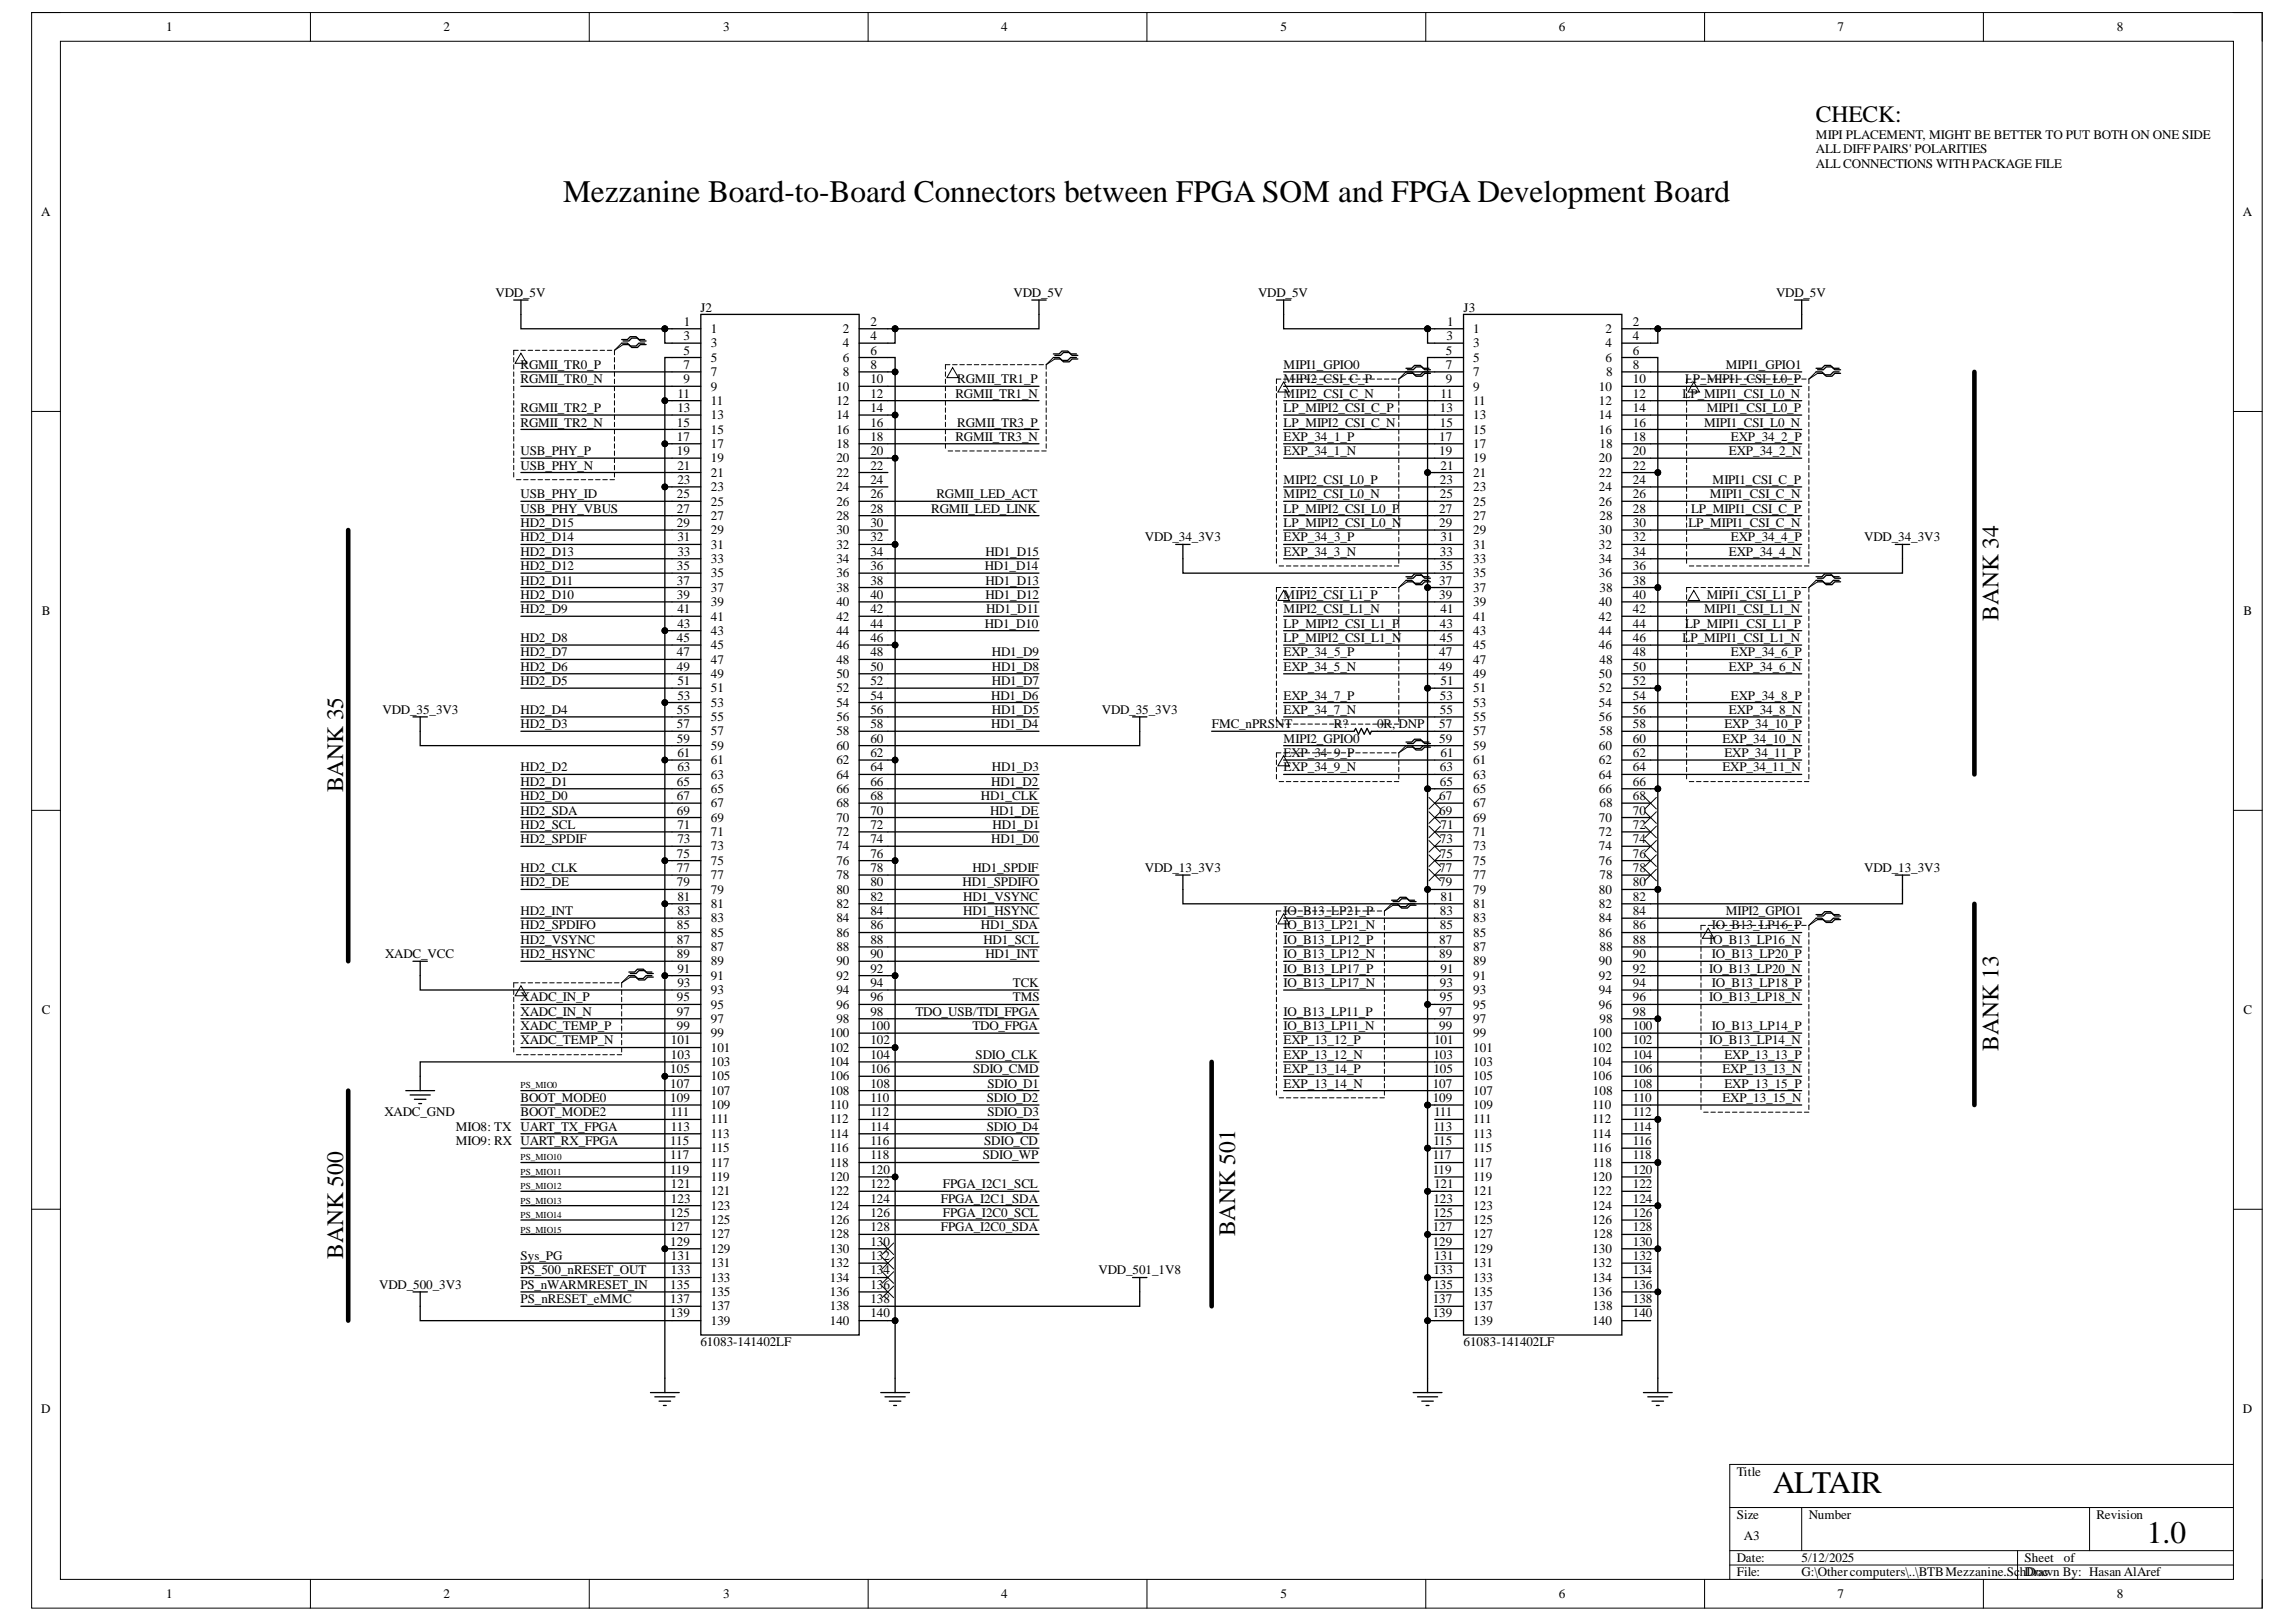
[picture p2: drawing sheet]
<svg xmlns="http://www.w3.org/2000/svg" width="297mm" height="210mm" viewBox="0 0 297 210" stroke-linecap="round" stroke-linejoin="round" font-family="sans-serif">
<defs><g id="words">
<g font-size="4.1">
<text x="72.8" y="26.2">Mezzanine Board-to-Board Connectors between FPGA SOM and FPGA Development Board</text>
<text x="229.3" y="193.2">ALTAIR</text>
<text x="277.7" y="199.7">1.0</text>
</g>
<g font-size="3">
<text x="234.9" y="15.8">CHECK:</text>
<text x="258.5" y="80.3" transform="rotate(-90 258.5 80.3)">BANK 34</text>
<text x="44.4" y="102.5" transform="rotate(-90 44.4 102.5)">BANK 35</text>
<text x="258.5" y="136" transform="rotate(-90 258.5 136)">BANK 13</text>
<text x="159.8" y="160" transform="rotate(-90 159.8 160)">BANK 501</text>
<text x="44.4" y="162.9" transform="rotate(-90 44.4 162.9)">BANK 500</text>
</g>
<g font-size="1.7">
<text x="21.5" y="4.1">1</text>
<text x="57.4" y="4.1">2</text>
<text x="93.6" y="4.1">3</text>
<text x="129.5" y="4.1">4</text>
<text x="165.6" y="4.1">5</text>
<text x="201.7" y="4.1">6</text>
<text x="237.7" y="4.1">7</text>
<text x="273.8" y="4.1">8</text>
<text x="234.9" y="18">MIPI PLACEMENT, MIGHT BE BETTER TO PUT BOTH ON ONE SIDE</text>
<text x="234.9" y="19.9">ALL DIFF PAIRS' POLARITIES</text>
<text x="234.9" y="21.7">ALL CONNECTIONS WITH PACKAGE FILE</text>
<text x="5.3" y="28">A</text>
<text x="290.2" y="28">A</text>
<text x="64.1" y="38.5">VDD_5V</text>
<text x="90.6" y="40.3">J2</text>
<text x="131.1" y="38.5">VDD_5V</text>
<text x="162.8" y="38.5">VDD_5V</text>
<text x="189.3" y="40.3">J3</text>
<text x="229.8" y="38.5">VDD_5V</text>
<text x="67.3" y="47.8">RGMII_TR0_P</text>
<text x="88.4" y="44">3</text>
<text x="88.4" y="45.9">5</text>
<text x="88.4" y="47.8">7</text>
<text x="88.5" y="42.2">1</text>
<text x="92" y="43.1">1</text>
<text x="92" y="45">3</text>
<text x="92" y="46.8">5</text>
<text x="109" y="43.1">2</text>
<text x="109" y="45">4</text>
<text x="109" y="46.8">6</text>
<text x="112.6" y="42.2">2</text>
<text x="112.6" y="44">4</text>
<text x="112.6" y="45.9">6</text>
<text x="112.6" y="47.8">8</text>
<text x="166.1" y="47.8">MIPI1_GPIO0</text>
<text x="187" y="45.9">5</text>
<text x="187" y="47.8">7</text>
<text x="187.1" y="44">3</text>
<text x="187.2" y="42.2">1</text>
<text x="190.6" y="43.1">1</text>
<text x="190.6" y="45">3</text>
<text x="190.6" y="46.8">5</text>
<text x="207.7" y="43.1">2</text>
<text x="207.7" y="45">4</text>
<text x="207.7" y="46.8">6</text>
<text x="211.2" y="42.2">2</text>
<text x="211.2" y="44">4</text>
<text x="211.2" y="45.9">6</text>
<text x="211.2" y="47.8">8</text>
<text x="223.3" y="47.8">MIPI1_GPIO1</text>
<text x="67.3" y="49.6">RGMII_TR0_N</text>
<text x="67.3" y="53.3">RGMII_TR2_P</text>
<text x="87.6" y="51.5">11</text>
<text x="87.6" y="53.3">13</text>
<text x="88.4" y="49.6">9</text>
<text x="92" y="48.7">7</text>
<text x="92" y="50.5">9</text>
<text x="92" y="52.4">11</text>
<text x="108.2" y="50.5">10</text>
<text x="108.2" y="52.4">12</text>
<text x="109" y="48.7">8</text>
<text x="112.6" y="49.6">10</text>
<text x="112.6" y="51.5">12</text>
<text x="112.6" y="53.3">14</text>
<text x="123.6" y="51.5">RGMII_TR1_N</text>
<text x="123.9" y="49.6">RGMII_TR1_P</text>
<text x="166.1" y="51.5">MIPI2_CSI_C_N</text>
<text x="166.1" y="49.6">MIPI2_CSI_C_P</text>
<text x="166.1" y="53.3">LP_MIPI2_CSI_C_P</text>
<text x="186.3" y="53.3">13</text>
<text x="186.4" y="51.5">11</text>
<text x="187" y="49.6">9</text>
<text x="190.6" y="48.7">7</text>
<text x="190.6" y="50.5">9</text>
<text x="190.6" y="52.4">11</text>
<text x="206.8" y="50.5">10</text>
<text x="206.8" y="52.4">12</text>
<text x="207.8" y="48.7">8</text>
<text x="211.2" y="49.6">10</text>
<text x="211.2" y="51.5">12</text>
<text x="211.2" y="53.3">14</text>
<text x="217.7" y="51.5">L</text>
<text x="218" y="49.6">LP_MIPI1_CSI_L0_P</text>
<text x="218.7" y="51.5">P_MIPI1_CSI_L0_N</text>
<text x="220.8" y="53.3">MIPI1_CSI_L0_P</text>
<text x="67.3" y="58.9">USB_PHY_P</text>
<text x="67.3" y="55.2">RGMII_TR2_N</text>
<text x="87.6" y="55.2">15</text>
<text x="87.6" y="57.1">17</text>
<text x="87.6" y="58.9">19</text>
<text x="92" y="54.3">13</text>
<text x="92" y="56.1">15</text>
<text x="92" y="58">17</text>
<text x="92" y="59.8">19</text>
<text x="108.2" y="54.3">14</text>
<text x="108.2" y="56.1">16</text>
<text x="108.2" y="58">18</text>
<text x="108.2" y="59.8">20</text>
<text x="112.6" y="55.2">16</text>
<text x="112.6" y="57.1">18</text>
<text x="112.6" y="58.9">20</text>
<text x="123.6" y="57.1">RGMII_TR3_N</text>
<text x="123.9" y="55.2">RGMII_TR3_P</text>
<text x="166.1" y="55.2">LP_MIPI2_CSI_C_N</text>
<text x="166.1" y="57.1">EXP_34_1_P</text>
<text x="166.1" y="58.9">EXP_34_1_N</text>
<text x="186.2" y="57.1">17</text>
<text x="186.2" y="58.9">19</text>
<text x="186.3" y="55.2">15</text>
<text x="190.6" y="54.3">13</text>
<text x="190.6" y="56.1">15</text>
<text x="190.6" y="58">17</text>
<text x="190.6" y="59.8">19</text>
<text x="206.8" y="54.3">14</text>
<text x="206.8" y="56.1">16</text>
<text x="206.8" y="59.8">20</text>
<text x="206.9" y="58">18</text>
<text x="211.2" y="55.2">16</text>
<text x="211.2" y="57.1">18</text>
<text x="211.2" y="58.9">20</text>
<text x="220.5" y="55.2">MIPI1_CSI_L0_N</text>
<text x="223.7" y="58.9">EXP_34_2_N</text>
<text x="223.9" y="57.1">EXP_34_2_P</text>
<text x="67.3" y="60.8">USB_PHY_N</text>
<text x="67.3" y="64.5">USB_PHY_ID</text>
<text x="87.6" y="64.5">25</text>
<text x="87.6" y="60.8">21</text>
<text x="87.6" y="62.6">23</text>
<text x="92" y="61.7">21</text>
<text x="92" y="63.6">23</text>
<text x="92" y="65.4">25</text>
<text x="108.2" y="61.7">22</text>
<text x="108.2" y="63.6">24</text>
<text x="108.2" y="65.4">26</text>
<text x="112.6" y="60.8">22</text>
<text x="112.6" y="62.6">24</text>
<text x="112.6" y="64.5">26</text>
<text x="121.1" y="64.5">RGMII_LED_ACT</text>
<text x="166.1" y="64.5">MIPI2_CSI_L0_N</text>
<text x="166.1" y="62.6">MIPI2_CSI_L0_P</text>
<text x="186.3" y="62.6">23</text>
<text x="186.3" y="64.5">25</text>
<text x="186.4" y="60.8">21</text>
<text x="190.6" y="61.7">21</text>
<text x="190.6" y="63.6">23</text>
<text x="190.6" y="65.4">25</text>
<text x="206.8" y="61.7">22</text>
<text x="206.8" y="63.6">24</text>
<text x="206.8" y="65.4">26</text>
<text x="211.2" y="60.8">22</text>
<text x="211.2" y="62.6">24</text>
<text x="211.2" y="64.5">26</text>
<text x="221.2" y="64.5">MIPI1_CSI_C_N</text>
<text x="221.6" y="62.6">MIPI1_CSI_C_P</text>
<text x="67.3" y="66.4">USB_PHY_VBUS</text>
<text x="67.3" y="70.1">HD2_D14</text>
<text x="67.3" y="71.9">HD2_D13</text>
<text x="67.3" y="68.2">HD2_D15</text>
<text x="87.6" y="66.4">27</text>
<text x="87.6" y="68.2">29</text>
<text x="87.6" y="70.1">31</text>
<text x="87.6" y="71.9">33</text>
<text x="92" y="67.3">27</text>
<text x="92" y="69.1">29</text>
<text x="92" y="71">31</text>
<text x="108.2" y="67.3">28</text>
<text x="108.2" y="69.1">30</text>
<text x="108.2" y="71">32</text>
<text x="112.6" y="66.4">28</text>
<text x="112.6" y="68.2">30</text>
<text x="112.6" y="70.1">32</text>
<text x="112.6" y="71.9">34</text>
<text x="120.5" y="66.4">RGMII_LED_LINK</text>
<text x="127.5" y="71.9">HD1_D15</text>
<text x="148.1" y="70.1">VDD_34_3V3</text>
<text x="166.1" y="66.4">LP_MIPI2_CSI_L0_P</text>
<text x="166.1" y="68.2">LP_MIPI2_CSI_L0_N</text>
<text x="166.1" y="70.1">EXP_34_3_P</text>
<text x="166.1" y="71.9">EXP_34_3_N</text>
<text x="186.2" y="66.4">27</text>
<text x="186.2" y="68.2">29</text>
<text x="186.3" y="71.9">33</text>
<text x="186.4" y="70.1">31</text>
<text x="190.6" y="67.3">27</text>
<text x="190.6" y="69.1">29</text>
<text x="190.6" y="71">31</text>
<text x="206.8" y="69.1">30</text>
<text x="206.8" y="71">32</text>
<text x="206.9" y="67.3">28</text>
<text x="211.2" y="66.4">28</text>
<text x="211.2" y="68.2">30</text>
<text x="211.2" y="70.1">32</text>
<text x="211.2" y="71.9">34</text>
<text x="218.4" y="68.2">LP_MIPI1_CSI_C_N</text>
<text x="218.8" y="66.4">LP_MIPI1_CSI_C_P</text>
<text x="223.7" y="71.9">EXP_34_4_N</text>
<text x="223.9" y="70.1">EXP_34_4_P</text>
<text x="241.2" y="70.1">VDD_34_3V3</text>
<text x="67.3" y="73.8">HD2_D12</text>
<text x="67.3" y="75.7">HD2_D11</text>
<text x="67.3" y="77.5">HD2_D10</text>
<text x="87.6" y="73.8">35</text>
<text x="87.6" y="75.7">37</text>
<text x="87.6" y="77.5">39</text>
<text x="92" y="72.9">33</text>
<text x="92" y="74.7">35</text>
<text x="92" y="76.6">37</text>
<text x="108.2" y="72.9">34</text>
<text x="108.2" y="74.7">36</text>
<text x="108.2" y="76.6">38</text>
<text x="112.6" y="73.8">36</text>
<text x="112.6" y="75.7">38</text>
<text x="112.6" y="77.5">40</text>
<text x="127.4" y="73.8">HD1_D14</text>
<text x="127.5" y="77.5">HD1_D12</text>
<text x="127.5" y="75.7">HD1_D13</text>
<text x="166.1" y="77.5">MIPI2_CSI_L1_P</text>
<text x="186.2" y="75.7">37</text>
<text x="186.2" y="77.5">39</text>
<text x="186.3" y="73.8">35</text>
<text x="190.6" y="72.9">33</text>
<text x="190.6" y="74.7">35</text>
<text x="190.6" y="76.6">37</text>
<text x="206.8" y="72.9">34</text>
<text x="206.8" y="74.7">36</text>
<text x="206.9" y="76.6">38</text>
<text x="211.2" y="73.8">36</text>
<text x="211.2" y="75.7">38</text>
<text x="211.2" y="77.5">40</text>
<text x="220.8" y="77.5">MIPI1_CSI_L1_P</text>
<text x="5.4" y="79.6">B</text>
<text x="67.3" y="79.4">HD2_D9</text>
<text x="67.3" y="83.1">HD2_D8</text>
<text x="87.6" y="83.1">45</text>
<text x="87.6" y="79.4">41</text>
<text x="87.6" y="81.2">43</text>
<text x="92" y="78.4">39</text>
<text x="92" y="80.3">41</text>
<text x="92" y="82.2">43</text>
<text x="108.2" y="78.4">40</text>
<text x="108.2" y="80.3">42</text>
<text x="108.2" y="82.2">44</text>
<text x="112.6" y="79.4">42</text>
<text x="112.6" y="81.2">44</text>
<text x="112.6" y="83.1">46</text>
<text x="127.4" y="81.2">HD1_D10</text>
<text x="127.6" y="79.4">HD1_D11</text>
<text x="166.1" y="79.4">MIPI2_CSI_L1_N</text>
<text x="166.1" y="81.2">LP_MIPI2_CSI_L1_P</text>
<text x="166.1" y="83.1">LP_MIPI2_CSI_L1_N</text>
<text x="186.3" y="81.2">43</text>
<text x="186.3" y="83.1">45</text>
<text x="186.4" y="79.4">41</text>
<text x="190.6" y="78.4">39</text>
<text x="190.6" y="80.3">41</text>
<text x="190.6" y="82.2">43</text>
<text x="206.8" y="78.4">40</text>
<text x="206.8" y="80.3">42</text>
<text x="206.8" y="82.2">44</text>
<text x="211.2" y="79.4">42</text>
<text x="211.2" y="81.2">44</text>
<text x="211.2" y="83.1">46</text>
<text x="217.7" y="83.1">L</text>
<text x="218" y="81.2">LP_MIPI1_CSI_L1_P</text>
<text x="218.7" y="83.1">P_MIPI1_CSI_L1_N</text>
<text x="220.5" y="79.4">MIPI1_CSI_L1_N</text>
<text x="290.3" y="79.6">B</text>
<text x="67.3" y="84.9">HD2_D7</text>
<text x="67.3" y="86.8">HD2_D6</text>
<text x="67.3" y="88.7">HD2_D5</text>
<text x="87.6" y="84.9">47</text>
<text x="87.6" y="86.8">49</text>
<text x="87.6" y="88.7">51</text>
<text x="92" y="84">45</text>
<text x="92" y="85.9">47</text>
<text x="92" y="87.7">49</text>
<text x="92" y="89.6">51</text>
<text x="108.2" y="84">46</text>
<text x="108.2" y="85.9">48</text>
<text x="108.2" y="87.7">50</text>
<text x="108.2" y="89.6">52</text>
<text x="112.6" y="84.9">48</text>
<text x="112.6" y="86.8">50</text>
<text x="112.6" y="88.7">52</text>
<text x="128.3" y="84.9">HD1_D9</text>
<text x="128.3" y="86.8">HD1_D8</text>
<text x="128.3" y="88.7">HD1_D7</text>
<text x="166.1" y="84.9">EXP_34_5_P</text>
<text x="166.1" y="86.8">EXP_34_5_N</text>
<text x="186.2" y="84.9">47</text>
<text x="186.2" y="86.8">49</text>
<text x="186.4" y="88.7">51</text>
<text x="190.6" y="84">45</text>
<text x="190.6" y="85.9">47</text>
<text x="190.6" y="87.7">49</text>
<text x="190.6" y="89.6">51</text>
<text x="206.8" y="84">46</text>
<text x="206.8" y="87.7">50</text>
<text x="206.8" y="89.6">52</text>
<text x="206.9" y="85.9">48</text>
<text x="211.2" y="84.9">48</text>
<text x="211.2" y="86.8">50</text>
<text x="211.2" y="88.7">52</text>
<text x="223.7" y="86.8">EXP_34_6_N</text>
<text x="223.9" y="84.9">EXP_34_6_P</text>
<text x="49.5" y="92.4">VDD_35_3V3</text>
<text x="67.3" y="92.4">HD2_D4</text>
<text x="67.3" y="94.2">HD2_D3</text>
<text x="87.6" y="92.4">55</text>
<text x="87.6" y="94.2">57</text>
<text x="87.6" y="90.5">53</text>
<text x="92" y="91.5">53</text>
<text x="92" y="93.3">55</text>
<text x="92" y="95.2">57</text>
<text x="108.2" y="91.5">54</text>
<text x="108.2" y="93.3">56</text>
<text x="108.2" y="95.2">58</text>
<text x="112.6" y="90.5">54</text>
<text x="112.6" y="92.4">56</text>
<text x="112.6" y="94.2">58</text>
<text x="128.3" y="90.5">HD1_D6</text>
<text x="128.3" y="94.2">HD1_D4</text>
<text x="128.3" y="92.4">HD1_D5</text>
<text x="142.5" y="92.4">VDD_35_3V3</text>
<text x="156.8" y="94.2">FMC_nPRSNT</text>
<text x="166.1" y="90.5">EXP_34_7_P</text>
<text x="166.1" y="92.4">EXP_34_7_N</text>
<text x="172.6" y="94.2">R?</text>
<text x="178.2" y="94.2">0R, DNP</text>
<text x="186.2" y="94.2">57</text>
<text x="186.3" y="90.5">53</text>
<text x="186.3" y="92.4">55</text>
<text x="190.6" y="91.5">53</text>
<text x="190.6" y="93.3">55</text>
<text x="190.6" y="95.2">57</text>
<text x="206.8" y="91.5">54</text>
<text x="206.8" y="93.3">56</text>
<text x="206.9" y="95.2">58</text>
<text x="211.2" y="90.5">54</text>
<text x="211.2" y="92.4">56</text>
<text x="211.2" y="94.2">58</text>
<text x="223.1" y="94.2">EXP_34_10_P</text>
<text x="223.7" y="92.4">EXP_34_8_N</text>
<text x="223.9" y="90.5">EXP_34_8_P</text>
<text x="67.3" y="99.8">HD2_D2</text>
<text x="67.3" y="101.7">HD2_D1</text>
<text x="87.6" y="96.1">59</text>
<text x="87.6" y="101.7">65</text>
<text x="87.6" y="98">61</text>
<text x="87.6" y="99.8">63</text>
<text x="92" y="97">59</text>
<text x="92" y="98.9">61</text>
<text x="92" y="100.8">63</text>
<text x="108.2" y="97">60</text>
<text x="108.2" y="98.9">62</text>
<text x="108.2" y="100.8">64</text>
<text x="112.6" y="96.1">60</text>
<text x="112.6" y="98">62</text>
<text x="112.6" y="99.8">64</text>
<text x="112.6" y="101.7">66</text>
<text x="128.3" y="101.7">HD1_D2</text>
<text x="128.3" y="99.8">HD1_D3</text>
<text x="166.1" y="98">EXP_34_9_P</text>
<text x="166.1" y="99.8">EXP_34_9_N</text>
<text x="166.1" y="96.1">MIPI2_GPIO0</text>
<text x="186.2" y="96.1">59</text>
<text x="186.3" y="99.8">63</text>
<text x="186.3" y="101.7">65</text>
<text x="186.4" y="98">61</text>
<text x="190.6" y="97">59</text>
<text x="190.6" y="98.9">61</text>
<text x="190.6" y="100.8">63</text>
<text x="206.8" y="97">60</text>
<text x="206.8" y="98.9">62</text>
<text x="206.8" y="100.8">64</text>
<text x="211.2" y="96.1">60</text>
<text x="211.2" y="98">62</text>
<text x="211.2" y="99.8">64</text>
<text x="211.2" y="101.7">66</text>
<text x="222.8" y="96.1">EXP_34_10_N</text>
<text x="222.8" y="99.8">EXP_34_11_N</text>
<text x="223.1" y="98">EXP_34_11_P</text>
<text x="67.3" y="103.5">HD2_D0</text>
<text x="67.3" y="105.4">HD2_SDA</text>
<text x="67.3" y="107.3">HD2_SCL</text>
<text x="87.6" y="103.5">67</text>
<text x="87.6" y="105.4">69</text>
<text x="87.6" y="107.3">71</text>
<text x="92" y="102.6">65</text>
<text x="92" y="104.5">67</text>
<text x="92" y="106.3">69</text>
<text x="108.2" y="102.6">66</text>
<text x="108.2" y="104.5">68</text>
<text x="108.2" y="106.3">70</text>
<text x="112.6" y="103.5">68</text>
<text x="112.6" y="105.4">70</text>
<text x="112.6" y="107.3">72</text>
<text x="126.9" y="103.5">HD1_CLK</text>
<text x="128.1" y="105.4">HD1_DE</text>
<text x="128.4" y="107.3">HD1_D1</text>
<text x="186.2" y="103.5">67</text>
<text x="186.2" y="105.4">69</text>
<text x="186.4" y="107.3">71</text>
<text x="190.6" y="102.6">65</text>
<text x="190.6" y="104.5">67</text>
<text x="190.6" y="106.3">69</text>
<text x="206.8" y="102.6">66</text>
<text x="206.8" y="106.3">70</text>
<text x="206.9" y="104.5">68</text>
<text x="211.2" y="103.5">68</text>
<text x="211.2" y="105.4">70</text>
<text x="211.2" y="107.3">72</text>
<text x="67.3" y="109.1">HD2_SPDIF</text>
<text x="67.3" y="112.8">HD2_CLK</text>
<text x="87.6" y="111">75</text>
<text x="87.6" y="112.8">77</text>
<text x="87.6" y="109.1">73</text>
<text x="92" y="108.2">71</text>
<text x="92" y="110.1">73</text>
<text x="92" y="111.9">75</text>
<text x="92" y="113.8">77</text>
<text x="108.2" y="108.2">72</text>
<text x="108.2" y="110.1">74</text>
<text x="108.2" y="111.9">76</text>
<text x="108.2" y="113.8">78</text>
<text x="112.6" y="109.1">74</text>
<text x="112.6" y="111">76</text>
<text x="112.6" y="112.8">78</text>
<text x="125.8" y="112.8">HD1_SPDIF</text>
<text x="128.3" y="109.1">HD1_D0</text>
<text x="148.1" y="112.8">VDD_13_3V3</text>
<text x="186.2" y="112.8">77</text>
<text x="186.3" y="109.1">73</text>
<text x="186.3" y="111">75</text>
<text x="190.6" y="108.2">71</text>
<text x="190.6" y="110.1">73</text>
<text x="190.6" y="111.9">75</text>
<text x="190.6" y="113.8">77</text>
<text x="206.8" y="108.2">72</text>
<text x="206.8" y="110.1">74</text>
<text x="206.8" y="111.9">76</text>
<text x="206.9" y="113.8">78</text>
<text x="211.2" y="109.1">74</text>
<text x="211.2" y="111">76</text>
<text x="211.2" y="112.8">78</text>
<text x="241.2" y="112.8">VDD_13_3V3</text>
<text x="67.3" y="118.4">HD2_INT</text>
<text x="67.3" y="114.7">HD2_DE</text>
<text x="87.6" y="114.7">79</text>
<text x="87.6" y="116.6">81</text>
<text x="87.6" y="118.4">83</text>
<text x="92" y="115.6">79</text>
<text x="92" y="117.5">81</text>
<text x="92" y="119.4">83</text>
<text x="108.2" y="115.6">80</text>
<text x="108.2" y="117.5">82</text>
<text x="108.2" y="119.4">84</text>
<text x="112.6" y="114.7">80</text>
<text x="112.6" y="116.6">82</text>
<text x="112.6" y="118.4">84</text>
<text x="124.5" y="114.7">HD1_SPDIFO</text>
<text x="124.6" y="116.6">HD1_VSYNC</text>
<text x="124.6" y="118.4">HD1_HSYNC</text>
<text x="166.1" y="118.4">IO_B13_LP21_P</text>
<text x="186.2" y="114.7">79</text>
<text x="186.3" y="118.4">83</text>
<text x="186.4" y="116.6">81</text>
<text x="190.6" y="115.6">79</text>
<text x="190.6" y="117.5">81</text>
<text x="190.6" y="119.4">83</text>
<text x="206.8" y="115.6">80</text>
<text x="206.8" y="117.5">82</text>
<text x="206.8" y="119.4">84</text>
<text x="211.2" y="114.7">80</text>
<text x="211.2" y="116.6">82</text>
<text x="211.2" y="118.4">84</text>
<text x="223.3" y="118.4">MIPI2_GPIO1</text>
<text x="49.8" y="124">XADC_VCC</text>
<text x="67.3" y="120.3">HD2_SPDIFO</text>
<text x="67.3" y="122.1">HD2_VSYNC</text>
<text x="67.3" y="124">HD2_HSYNC</text>
<text x="87.6" y="120.3">85</text>
<text x="87.6" y="122.1">87</text>
<text x="87.6" y="124">89</text>
<text x="87.6" y="125.9">91</text>
<text x="92" y="121.2">85</text>
<text x="92" y="123.1">87</text>
<text x="92" y="124.9">89</text>
<text x="108.2" y="121.2">86</text>
<text x="108.2" y="123.1">88</text>
<text x="108.2" y="124.9">90</text>
<text x="112.6" y="120.3">86</text>
<text x="112.6" y="122.1">88</text>
<text x="112.6" y="124">90</text>
<text x="112.6" y="125.9">92</text>
<text x="126.9" y="120.3">HD1_SDA</text>
<text x="127.2" y="122.1">HD1_SCL</text>
<text x="127.5" y="124">HD1_INT</text>
<text x="166.1" y="120.3">IO_B13_LP21_N</text>
<text x="166.1" y="125.9">IO_B13_LP17_P</text>
<text x="166.1" y="122.1">IO_B13_LP12_P</text>
<text x="166.1" y="124">IO_B13_LP12_N</text>
<text x="186.2" y="122.1">87</text>
<text x="186.2" y="124">89</text>
<text x="186.3" y="120.3">85</text>
<text x="186.4" y="125.9">91</text>
<text x="190.6" y="121.2">85</text>
<text x="190.6" y="123.1">87</text>
<text x="190.6" y="124.9">89</text>
<text x="206.8" y="121.2">86</text>
<text x="206.8" y="124.9">90</text>
<text x="206.9" y="123.1">88</text>
<text x="211.2" y="120.3">86</text>
<text x="211.2" y="122.1">88</text>
<text x="211.2" y="124">90</text>
<text x="211.2" y="125.9">92</text>
<text x="221.1" y="122.1">IO_B13_LP16_N</text>
<text x="221.1" y="125.9">IO_B13_LP20_N</text>
<text x="221.5" y="120.3">IO_B13_LP16_P</text>
<text x="221.5" y="124">IO_B13_LP20_P</text>
<text x="5.4" y="131.2">C</text>
<text x="67.3" y="129.6">XADC_IN_P</text>
<text x="67.3" y="131.4">XADC_IN_N</text>
<text x="87.6" y="129.6">95</text>
<text x="87.6" y="131.4">97</text>
<text x="87.6" y="127.7">93</text>
<text x="92" y="126.8">91</text>
<text x="92" y="128.7">93</text>
<text x="92" y="130.5">95</text>
<text x="108.2" y="126.8">92</text>
<text x="108.2" y="128.7">94</text>
<text x="108.2" y="130.5">96</text>
<text x="112.6" y="127.7">94</text>
<text x="112.6" y="129.6">96</text>
<text x="112.6" y="131.4">98</text>
<text x="118.4" y="131.4">TDO_USB/TDI_FPGA</text>
<text x="131" y="127.7">TCK</text>
<text x="131" y="129.6">TMS</text>
<text x="166.1" y="127.7">IO_B13_LP17_N</text>
<text x="166.1" y="131.4">IO_B13_LP11_P</text>
<text x="186.2" y="131.4">97</text>
<text x="186.3" y="127.7">93</text>
<text x="186.3" y="129.6">95</text>
<text x="190.6" y="126.8">91</text>
<text x="190.6" y="128.7">93</text>
<text x="190.6" y="130.5">95</text>
<text x="206.8" y="126.8">92</text>
<text x="206.8" y="128.7">94</text>
<text x="206.8" y="130.5">96</text>
<text x="211.2" y="127.7">94</text>
<text x="211.2" y="129.6">96</text>
<text x="211.2" y="131.4">98</text>
<text x="221.1" y="129.6">IO_B13_LP18_N</text>
<text x="221.5" y="127.7">IO_B13_LP18_P</text>
<text x="290.3" y="131.2">C</text>
<text x="67.3" y="133.3">XADC_TEMP_P</text>
<text x="67.3" y="135.2">XADC_TEMP_N</text>
<text x="86.8" y="135.2">101</text>
<text x="86.8" y="137">103</text>
<text x="87.6" y="133.3">99</text>
<text x="92" y="132.4">97</text>
<text x="92" y="134.2">99</text>
<text x="92" y="136.1">101</text>
<text x="92" y="137.9">103</text>
<text x="107.4" y="134.2">100</text>
<text x="107.4" y="136.1">102</text>
<text x="107.4" y="137.9">104</text>
<text x="108.2" y="132.4">98</text>
<text x="112.6" y="133.3">100</text>
<text x="112.6" y="135.2">102</text>
<text x="112.6" y="137">104</text>
<text x="125.8" y="133.3">TDO_FPGA</text>
<text x="126.2" y="137">SDIO_CLK</text>
<text x="166.1" y="133.3">IO_B13_LP11_N</text>
<text x="166.1" y="135.2">EXP_13_12_P</text>
<text x="166.1" y="137">EXP_13_12_N</text>
<text x="185.4" y="137">103</text>
<text x="185.5" y="135.2">101</text>
<text x="186.2" y="133.3">99</text>
<text x="190.6" y="132.4">97</text>
<text x="190.6" y="134.2">99</text>
<text x="190.6" y="136.1">101</text>
<text x="190.6" y="137.9">103</text>
<text x="206" y="134.2">100</text>
<text x="206" y="136.1">102</text>
<text x="206" y="137.9">104</text>
<text x="206.9" y="132.4">98</text>
<text x="211.2" y="133.3">100</text>
<text x="211.2" y="135.2">102</text>
<text x="211.2" y="137">104</text>
<text x="221.1" y="135.2">IO_B13_LP14_N</text>
<text x="221.5" y="133.3">IO_B13_LP14_P</text>
<text x="223.1" y="137">EXP_13_13_P</text>
<text x="67.3" y="142.6">BOOT_MODE0</text>
<text x="86.7" y="138.9">105</text>
<text x="86.7" y="140.7">107</text>
<text x="86.7" y="142.6">109</text>
<text x="92" y="139.8">105</text>
<text x="92" y="141.7">107</text>
<text x="92" y="143.5">109</text>
<text x="107.4" y="139.8">106</text>
<text x="107.4" y="141.7">108</text>
<text x="107.4" y="143.5">110</text>
<text x="112.6" y="138.9">106</text>
<text x="112.6" y="140.7">108</text>
<text x="112.6" y="142.6">110</text>
<text x="125.9" y="138.9">SDIO_CMD</text>
<text x="127.7" y="142.6">SDIO_D2</text>
<text x="127.7" y="140.7">SDIO_D1</text>
<text x="166.1" y="138.9">EXP_13_14_P</text>
<text x="166.1" y="140.7">EXP_13_14_N</text>
<text x="185.4" y="140.7">107</text>
<text x="185.4" y="142.6">109</text>
<text x="185.4" y="138.9">105</text>
<text x="190.6" y="139.8">105</text>
<text x="190.6" y="141.7">107</text>
<text x="190.6" y="143.5">109</text>
<text x="206" y="139.8">106</text>
<text x="206" y="143.5">110</text>
<text x="206.1" y="141.7">108</text>
<text x="211.2" y="138.9">106</text>
<text x="211.2" y="140.7">108</text>
<text x="211.2" y="142.6">110</text>
<text x="222.8" y="138.9">EXP_13_13_N</text>
<text x="222.8" y="142.6">EXP_13_15_N</text>
<text x="223.1" y="140.7">EXP_13_15_P</text>
<text x="49.7" y="144.5">XADC_GND</text>
<text x="59" y="146.3">MIO8: TX UART_TX_FPGA</text>
<text x="59" y="148.2">MIO9: RX UART_RX_FPGA</text>
<text x="67.3" y="144.5">BOOT_MODE2</text>
<text x="86.7" y="148.2">115</text>
<text x="86.8" y="144.5">111</text>
<text x="86.8" y="146.3">113</text>
<text x="92" y="145.4">111</text>
<text x="92" y="147.2">113</text>
<text x="92" y="149.1">115</text>
<text x="107.4" y="145.4">112</text>
<text x="107.4" y="147.2">114</text>
<text x="107.4" y="149.1">116</text>
<text x="112.6" y="144.5">112</text>
<text x="112.6" y="146.3">114</text>
<text x="112.6" y="148.2">116</text>
<text x="127.3" y="148.2">SDIO_CD</text>
<text x="127.7" y="146.3">SDIO_D4</text>
<text x="127.7" y="144.5">SDIO_D3</text>
<text x="185.4" y="146.3">113</text>
<text x="185.4" y="148.2">115</text>
<text x="185.5" y="144.5">111</text>
<text x="190.6" y="145.4">111</text>
<text x="190.6" y="147.2">113</text>
<text x="190.6" y="149.1">115</text>
<text x="206" y="145.4">112</text>
<text x="206" y="147.2">114</text>
<text x="206" y="149.1">116</text>
<text x="211.2" y="144.5">112</text>
<text x="211.2" y="146.3">114</text>
<text x="211.2" y="148.2">116</text>
<text x="86.7" y="150">117</text>
<text x="86.7" y="151.9">119</text>
<text x="86.8" y="153.8">121</text>
<text x="86.8" y="155.6">123</text>
<text x="92" y="151">117</text>
<text x="92" y="152.8">119</text>
<text x="92" y="154.7">121</text>
<text x="107.4" y="151">118</text>
<text x="107.4" y="152.8">120</text>
<text x="107.4" y="154.7">122</text>
<text x="112.6" y="150">118</text>
<text x="112.6" y="151.9">120</text>
<text x="112.6" y="153.8">122</text>
<text x="112.6" y="155.6">124</text>
<text x="121.7" y="155.6">FPGA_I2C1_SDA</text>
<text x="122" y="153.8">FPGA_I2C1_SCL</text>
<text x="127.2" y="150">SDIO_WP</text>
<text x="185.4" y="150">117</text>
<text x="185.4" y="151.9">119</text>
<text x="185.4" y="155.6">123</text>
<text x="185.5" y="153.8">121</text>
<text x="190.6" y="151">117</text>
<text x="190.6" y="152.8">119</text>
<text x="190.6" y="154.7">121</text>
<text x="206" y="152.8">120</text>
<text x="206" y="154.7">122</text>
<text x="206.1" y="151">118</text>
<text x="211.2" y="150">118</text>
<text x="211.2" y="151.9">120</text>
<text x="211.2" y="153.8">122</text>
<text x="211.2" y="155.6">124</text>
<text x="86.7" y="157.5">125</text>
<text x="86.7" y="159.3">127</text>
<text x="86.7" y="161.2">129</text>
<text x="92" y="156.5">123</text>
<text x="92" y="158.4">125</text>
<text x="92" y="160.3">127</text>
<text x="107.4" y="156.5">124</text>
<text x="107.4" y="158.4">126</text>
<text x="107.4" y="160.3">128</text>
<text x="112.6" y="157.5">126</text>
<text x="112.6" y="159.3">128</text>
<text x="112.6" y="161.2">130</text>
<text x="121.7" y="159.3">FPGA_I2C0_SDA</text>
<text x="122" y="157.5">FPGA_I2C0_SCL</text>
<text x="185.4" y="159.3">127</text>
<text x="185.4" y="161.2">129</text>
<text x="185.4" y="157.5">125</text>
<text x="190.6" y="156.5">123</text>
<text x="190.6" y="158.4">125</text>
<text x="190.6" y="160.3">127</text>
<text x="206" y="156.5">124</text>
<text x="206" y="158.4">126</text>
<text x="206.1" y="160.3">128</text>
<text x="211.2" y="157.5">126</text>
<text x="211.2" y="159.3">128</text>
<text x="211.2" y="161.2">130</text>
<text x="49.1" y="166.8">VDD_500_3V3</text>
<text x="67.3" y="163.1">Sys_PG</text>
<text x="67.3" y="166.8">PS_nWARMRESET_IN</text>
<text x="67.3" y="164.9">PS_500_nRESET_OUT</text>
<text x="86.7" y="166.8">135</text>
<text x="86.8" y="163.1">131</text>
<text x="86.8" y="164.9">133</text>
<text x="92" y="162.1">129</text>
<text x="92" y="164">131</text>
<text x="92" y="165.8">133</text>
<text x="92" y="167.7">135</text>
<text x="107.4" y="162.1">130</text>
<text x="107.4" y="164">132</text>
<text x="107.4" y="165.8">134</text>
<text x="107.4" y="167.7">136</text>
<text x="112.6" y="163.1">132</text>
<text x="112.6" y="164.9">134</text>
<text x="112.6" y="166.8">136</text>
<text x="142.1" y="164.9">VDD_501_1V8</text>
<text x="185.4" y="164.9">133</text>
<text x="185.4" y="166.8">135</text>
<text x="185.5" y="163.1">131</text>
<text x="190.6" y="162.1">129</text>
<text x="190.6" y="164">131</text>
<text x="190.6" y="165.8">133</text>
<text x="190.6" y="167.7">135</text>
<text x="206" y="162.1">130</text>
<text x="206" y="164">132</text>
<text x="206" y="165.8">134</text>
<text x="206" y="167.7">136</text>
<text x="211.2" y="163.1">132</text>
<text x="211.2" y="164.9">134</text>
<text x="211.2" y="166.8">136</text>
<text x="67.3" y="168.6">PS_nRESET_eMMC</text>
<text x="86.7" y="168.6">137</text>
<text x="86.7" y="170.5">139</text>
<text x="92" y="169.6">137</text>
<text x="92" y="171.4">139</text>
<text x="107.4" y="169.6">138</text>
<text x="107.4" y="171.4">140</text>
<text x="112.6" y="168.6">138</text>
<text x="112.6" y="170.5">140</text>
<text x="185.4" y="168.6">137</text>
<text x="185.4" y="170.5">139</text>
<text x="190.6" y="169.6">137</text>
<text x="190.6" y="171.4">139</text>
<text x="206" y="171.4">140</text>
<text x="206.1" y="169.6">138</text>
<text x="211.2" y="168.6">138</text>
<text x="211.2" y="170.5">140</text>
<text x="90.6" y="174.2">61083-141402LF</text>
<text x="189.3" y="174.2">61083-141402LF</text>
<text x="5.3" y="182.8">D</text>
<text x="290.2" y="182.8">D</text>
<text x="224.7" y="190.9">Title</text>
<text x="224.7" y="196.5">Size</text>
<text x="234" y="196.5">Number</text>
<text x="271.2" y="196.5">Revision</text>
<text x="224.7" y="202.1">Date:</text>
<text x="224.7" y="204">File:</text>
<text x="225.6" y="199.3">A3</text>
<text x="233.1" y="202.1">5/12/2025</text>
<text x="233.1" y="204">G:\Othercomputers\..\BTBMezzanine.SchDoc</text>
<text x="261.9" y="202.1">Sheet</text>
<text x="261.9" y="204">Drawn By: Hasan AlAref</text>
<text x="267" y="202.1">of</text>
<text x="21.5" y="206.8">1</text>
<text x="57.4" y="206.8">2</text>
<text x="93.6" y="206.8">3</text>
<text x="129.5" y="206.8">4</text>
<text x="165.6" y="206.8">5</text>
<text x="201.7" y="206.8">6</text>
<text x="237.7" y="206.8">7</text>
<text x="273.8" y="206.8">8</text>
</g>
<g font-size="1.2">
<text x="67.3" y="140.8">PS_MIO0</text>
<text x="67.3" y="152.1">PS_MIO11</text>
<text x="67.3" y="153.9">PS_MIO12</text>
<text x="67.3" y="155.8">PS_MIO13</text>
<text x="67.3" y="150.1">PS_MIO10</text>
<text x="67.3" y="157.6">PS_MIO14</text>
<text x="67.3" y="159.5">PS_MIO15</text>
</g>
</g></defs>
<path d="M4.1 1.6h288.6v206.5h-288.6z" fill="none" stroke="#000" stroke-width=".13"/>
<path d="M7.8 5.3h281.1v199.1h-281.1z" fill-rule="evenodd" fill="#fff"/>
<g fill="none" stroke="#000" stroke-width=".13">
<path d="M4.1 1.6h3.7M7.8 5.3h281.1v199.1h-281.1zM40.2 1.6v3.7M76.2 1.6v3.7M112.3 1.6v3.7M148.4 1.6v3.7M184.5 1.6v3.7M220.5 1.6v3.7M256.6 1.6v3.7M288.9 1.6h3.8v3.7M4.1 53.2h3.7M288.9 53.3h3.8"/>
<path d="M4.1 104.9h3.7M288.9 104.9h3.8M4.1 156.5h3.7M288.9 156.5h3.8M223.8 195.1h65.1M233.1 195.1v5.6M270.3 195.1v5.6M288.9 189.5h-65.1v14.9M40.2 204.4v3.7M76.2 204.4v3.7M112.3 204.4v3.7M148.4 204.4v3.7"/>
<path d="M184.5 204.4v3.7M220.5 204.4v3.7M223.8 200.7h65.1M223.8 202.5h65.1M256.6 204.4v3.7M261 200.7v3.7M292.7 204.4v3.7"/>
</g>
<g fill="#fff">
<path d="M66.5 45.3h13v16.8h-13z" fill-rule="evenodd"/>
<path d="M122.3 47.2h13v11.2h-13z" fill-rule="evenodd"/>
<path d="M66.5 127.2h13.9v9.3h-13.9z" fill-rule="evenodd"/>
<path d="M165.1 117.9h14v24.2h-14z" fill-rule="evenodd"/>
<path d="M220.1 119.8h13.9v24.1h-13.9z" fill-rule="evenodd"/>
<path d="M165.1 49.1h15.9v24.1h-15.9z" fill-rule="evenodd"/>
<path d="M165.1 76h15.9v17.7h-15.9z" fill-rule="evenodd"/>
<path d="M165.1 97.4h15.9v3.7h-15.9z" fill-rule="evenodd"/>
<path d="M218.2 76h15.8v25.1h-15.8z" fill-rule="evenodd"/>
<path d="M218.2 49.1h15.8v24.1h-15.8z" fill-rule="evenodd"/>
<path d="M90.7 40.7h20.4v132.1h-20.4z" fill-rule="evenodd"/>
</g>
<g fill="none" stroke="#000" stroke-width=".17">
<path d="M86.9 42.5h3.8M86.9 44.4h3.8M86.9 46.3h3.8M86.9 48.1h3.8M86.9 50h3.8M86.9 51.9h3.8M86.9 53.7h3.8M86.9 55.6h3.8M86.9 57.4h3.8M86.9 59.3h3.8M90.7 40.7h20.5v132.1h-20.5zM111.1 42.5h3.8"/>
<path d="M111.1 44.4h3.8M111.1 46.3h3.8M111.1 48.1h3.8M111.1 50h3.8M111.1 51.9h3.8M111.1 53.7h3.8M111.1 55.6h3.8M111.1 57.4h3.8M111.1 59.3h3.8M86.9 61.1h3.8M86.9 63h3.8M86.9 64.9h3.8"/>
<path d="M86.9 66.7h3.8M86.9 68.6h3.8M86.9 70.5h3.8M86.9 72.3h3.8M86.9 74.2h3.8M86.9 76h3.8M86.9 77.9h3.8M86.9 79.8h3.8M111.1 61.1h3.8M111.1 63h3.8M111.1 64.9h3.8M111.1 66.7h3.8"/>
<path d="M111.1 68.6h3.8M111.1 70.5h3.8M111.1 72.3h3.8M111.1 74.2h3.8M111.1 76h3.8M111.1 77.9h3.8M111.1 79.8h3.8M86.9 81.6h3.8M86.9 83.5h3.8M86.9 85.3h3.8M86.9 87.2h3.8M86.9 89.1h3.8"/>
<path d="M86.9 90.9h3.8M86.9 92.8h3.8M86.9 94.6h3.8M86.9 96.5h3.8M86.9 98.4h3.8M111.1 81.6h3.8M111.1 83.5h3.8M111.1 85.3h3.8M111.1 87.2h3.8M111.1 89.1h3.8M111.1 90.9h3.8M111.1 92.8h3.8"/>
<path d="M111.1 94.6h3.8M111.1 96.5h3.8M111.1 98.4h3.8M86.9 100.2h3.8M86.9 102.1h3.8M86.9 103.9h3.8M86.9 105.8h3.8M86.9 107.7h3.8M86.9 109.5h3.8M86.9 111.4h3.8M86.9 113.2h3.8M86.9 115.1h3.8"/>
<path d="M86.9 117h3.8M86.9 118.8h3.8M111.1 100.2h3.8M111.1 102.1h3.8M111.1 103.9h3.8M111.1 105.8h3.8M111.1 107.7h3.8M111.1 109.5h3.8M111.1 111.4h3.8M111.1 113.2h3.8M111.1 115.1h3.8M111.1 117h3.8"/>
<path d="M111.1 118.8h3.8M86.9 120.7h3.8M86.9 122.5h3.8M86.9 124.4h3.8M86.9 126.3h3.8M86.9 128.1h3.8M86.9 130h3.8M86.9 131.8h3.8M86.9 133.7h3.8M86.9 135.6h3.8M86.9 137.4h3.8M86.9 139.3h3.8"/>
<path d="M111.1 120.7h3.8M111.1 122.5h3.8M111.1 124.4h3.8M111.1 126.3h3.8M111.1 128.1h3.8M111.1 130h3.8M111.1 131.8h3.8M111.1 133.7h3.8M111.1 135.6h3.8M111.1 137.4h3.8M111.1 139.3h3.8M86.9 141.1h3.8"/>
<path d="M86.9 143h3.8M86.9 144.9h3.8M86.9 146.7h3.8M86.9 148.6h3.8M86.9 150.4h3.8M86.9 152.3h3.8M86.9 154.2h3.8M86.9 156h3.8M86.9 157.9h3.8M86.9 159.7h3.8M111.1 141.1h3.8M111.1 143h3.8"/>
<path d="M111.1 144.9h3.8M111.1 146.7h3.8M111.1 148.6h3.8M111.1 150.4h3.8M111.1 152.3h3.8M111.1 154.2h3.8M111.1 156h3.8M111.1 157.9h3.8M111.1 159.7h3.8M86.9 161.6h3.8M86.9 163.5h3.8M86.9 165.3h3.8"/>
<path d="M86.9 167.2h3.8M86.9 169h3.8M86.9 170.9h3.8M111.1 161.6h3.8M111.1 163.5h3.8M111.1 165.3h3.8M111.1 167.2h3.8M111.1 169h3.8M111.1 170.9h3.8"/>
</g>
<path d="M189.3 40.7h20.5v132.1h-20.5z" fill-rule="evenodd" fill="#fff"/>
<g fill="none" stroke="#000" stroke-width=".17">
<path d="M66.5 38.8h1.8M67.4 38.8v3.7h18.6M133.5 38.8h1.8M134.4 38.8v3.7h-18.6M165.1 38.8h1.9M166.1 38.8v3.7h18.6M232.2 38.8h1.8M233.1 38.8v3.7h-18.6M67.4 48.1h19.5M67.4 50h19.5M67.4 53.7h19.5M67.4 55.6h19.5"/>
<path d="M67.4 59.3h19.5M80.4 43.9h.8l.3-.3h.8l.4 .3h.7M80.4 44.4h.8l.3 .4h.8l.4-.4h.7M80.6 44.1h.8l.3-.3h.8l.3 .3h.8M80.6 44.6h.8l.3 .4h.8l.3-.4h.8M86 42.5v1.9h.9M86 42.5h.9M86 51.9h.9M86 57.4h.9M86.9 46.3h-.9v133.9M114.9 42.5h.9M114.9 48.1h.9"/>
<path d="M114.9 50h19.5M114.9 51.9h19.5M114.9 53.7h.9M114.9 55.6h19.5M114.9 57.4h19.5M114.9 59.3h.9M114.9 46.3h.9v133.9M115.8 42.5v1.9h-.9M136.3 45.8h.7l.4-.4h.7l.4 .4h.8M136.3 46.3h.7l.4 .3h.7l.4-.3h.8M136.5 46h.7l.4-.4h.7l.4 .4h.7M136.5 46.5h.7l.4 .3h.7l.4-.3h.7"/>
<path d="M166.1 48.1h23.2M166.1 50h23.2M166.1 51.9h23.2M166.1 53.7h23.2M166.1 55.6h23.2M166.1 57.4h23.2M166.1 59.3h23.2M181.9 47.7h.7l.4-.4h.8l.3 .4h.8M181.9 48.1h.7l.4 .4h.8l.3-.4h.8M182.1 47.9h.7l.4-.4h.7l.4 .4h.8M182.1 48.3h.7l.4 .4h.7l.4-.4h.8M184.7 42.5v1.9h4.6"/>
<path d="M184.7 42.5h4.6M189.3 40.7h20.5v132.1h-20.5zM189.3 46.3h-4.6v133.9M209.8 46.3h4.7v133.9M209.8 42.5h4.7M209.8 48.1h23.3M209.8 50h23.3M209.8 51.9h23.3M209.8 53.7h23.3M209.8 55.6h23.3M209.8 57.4h23.3M209.8 59.3h23.3"/>
<path d="M214.5 42.5v1.9h-4.7M234.9 47.7h.8l.4-.4h.7l.4 .4h.7M234.9 48.1h.8l.4 .4h.7l.4-.4h.7M235.1 47.9h.8l.4-.4h.7l.4 .4h.7M235.1 48.3h.8l.4 .4h.7l.4-.4h.7M67.4 61.1h19.5M67.4 64.9h19.5M67.4 66.7h19.5M67.4 68.6h19.5M67.4 70.5h19.5M67.4 72.3h19.5M67.4 74.2h19.5"/>
<path d="M67.4 76h19.5M67.4 77.9h19.5M67.4 79.8h19.5M86 63h.9M114.9 64.9h19.5M114.9 66.7h19.5M114.9 70.5h.9M114.9 72.3h19.5M114.9 74.2h19.5M114.9 76h19.5M114.9 77.9h19.5M114.9 79.8h19.5"/>
<path d="M152.1 70.5h1.9M153 70.5v3.7h36.3M166.1 63h23.2M166.1 64.9h23.2M166.1 66.7h23.2M166.1 68.6h23.2M166.1 70.5h23.2M166.1 72.3h23.2M166.1 77.9h23.2M166.1 79.8h23.2M181.9 74.6h.7l.4-.3h.8l.3 .3h.8M181.9 75.1h.7l.4 .4h.8l.3-.4h.8"/>
<path d="M182.1 74.8h.7l.4-.3h.7l.4 .3h.8M182.1 75.3h.7l.4 .4h.7l.4-.4h.8M184.7 61.2h4.6M184.7 76h4.6M209.8 61.2h4.7M209.8 63h23.3M209.8 64.9h23.3M209.8 66.7h23.3M209.8 68.6h23.3M209.8 70.5h23.3M209.8 72.3h23.3M209.8 76h4.7"/>
<path d="M209.8 77.9h23.3M209.8 79.8h23.3M234.9 74.6h.8l.4-.3h.7l.4 .3h.7M234.9 75.1h.8l.4 .4h.7l.4-.4h.7M235.1 74.8h.8l.4-.3h.7l.4 .3h.7M235.1 75.3h.8l.4 .4h.7l.4-.4h.7M245.2 70.5h1.9M246.1 70.5v3.7h-36.3M53.4 92.8h1.9M54.4 92.8v3.7h32.5M67.4 83.5h19.5M67.4 87.2h19.5"/>
<path d="M67.4 94.6h19.5M67.4 92.8h19.5M67.4 85.3h19.5M67.4 89.1h19.5M86 90.9h.9M86 98.4h.9M86 81.6h.9M114.9 83.5h.9M114.9 87.2h19.5M114.9 90.9h19.5M114.9 94.6h19.5M114.9 98.4h.9"/>
<path d="M114.9 92.8h19.5M114.9 81.6h19.5M114.9 85.3h19.5M114.9 89.1h19.5M146.5 92.8h1.9M147.4 92.8v3.7h-32.5M156.8 94.6h18.4l.2-.3 .4 .7 .3-.7 .4 .7 .4-.7 .3 .7 .2-.4h11.9M166.1 81.6h23.2M166.1 83.5h23.2M166.1 85.3h23.2M166.1 87.2h23.2M166.1 90.9h23.2"/>
<path d="M166.1 92.8h23.2M166.1 96.5h23.2M166.1 98.4h23.2M181.9 96h.7l.4-.3h.8l.3 .3h.8M181.9 96.5h.7l.4 .4h.8l.3-.4h.8M182.1 96.2h.7l.4-.4h.7l.4 .4h.8M182.1 96.7h.7l.4 .4h.7l.4-.4h.8M184.7 89.1h4.6M209.8 81.6h23.3M209.8 83.5h23.3M209.8 85.3h23.3M209.8 87.2h23.3"/>
<path d="M209.8 89.1h4.7M209.8 90.9h23.3M209.8 92.8h23.3M209.8 94.6h23.3M209.8 96.5h23.3M209.8 98.4h23.3M67.4 100.2h19.5M67.4 102.1h19.5M67.4 103.9h19.5M67.4 105.8h19.5M67.4 107.7h19.5M67.4 109.5h19.5"/>
<path d="M67.4 113.2h19.5M67.4 115.1h19.5M67.4 118.8h19.5M86 111.4h.9M86 117h.9M114.9 100.2h19.5M114.9 102.1h19.5M114.9 103.9h19.5M114.9 105.8h19.5M114.9 107.7h19.5M114.9 109.5h19.5M114.9 111.4h.9"/>
<path d="M114.9 113.2h19.5M114.9 115.1h19.5M114.9 117h19.5M114.9 118.8h19.5M152.1 113.2h1.9M153 113.2v3.8h36.3M166.1 100.2h23.2M166.1 118.8h23.2M180 116.5h.8l.3-.4h.8l.4 .4h.7M180 117h.8l.3 .3h.8l.4-.3h.7M180.2 116.7h.8l.3-.4h.8l.4 .4h.7M180.2 117.1h.8l.3 .4h.8l.4-.4h.7"/>
<path d="M184.7 102.1h4.6M184.7 115.1h4.6M185.6 103.9h3.7M185.6 105.8h3.7M185.6 107.7h3.7M185.6 109.5h3.7M185.6 111.4h3.7M185.6 113.2h3.7M209.8 100.2h23.3M209.8 102.1h4.7M209.8 103.9h3.7M209.8 105.8h3.7"/>
<path d="M209.8 107.7h3.7M209.8 109.5h3.7M209.8 111.4h3.7M209.8 113.2h3.7M209.8 115.1h4.7M209.8 118.8h23.3M234.9 118.4h.8l.4-.4h.7l.4 .4h.7M234.9 118.8h.8l.4 .4h.7l.4-.4h.7M235.1 118.5h.8l.4-.3h.7l.4 .3h.7M235.1 119h.8l.4 .4h.7l.4-.4h.7M245.2 113.2h1.9M246.1 113.2v3.8h-36.3"/>
<path d="M53.4 124.4h1.9M54.4 124.4v3.7h32.5M67.4 120.7h19.5M67.4 122.5h19.5M67.4 124.4h19.5M67.4 130h19.5M67.4 131.8h19.5M67.4 133.7h19.5M67.4 135.6h19.5M81.4 125.8h.7l.4-.4h.7l.4 .4h.7M81.4 126.3h.7l.4 .3h.7l.4-.3h.7M81.5 126h.8l.4-.4h.7l.4 .4h.7"/>
<path d="M81.5 126.4h.8l.4 .4h.7l.4-.4h.7M86 126.3h.9M86 139.3h.9M86.9 137.4h-32.5v3.7M114.9 120.7h19.5M114.9 122.5h19.5M114.9 124.4h19.5M114.9 126.3h.9M114.9 128.1h19.5M114.9 130h19.5M114.9 131.8h19.5M114.9 133.7h19.5"/>
<path d="M114.9 135.6h.9M114.9 137.4h19.5M114.9 139.3h19.5M166.1 120.7h23.2M166.1 122.5h23.2M166.1 124.4h23.2M166.1 126.3h23.2M166.1 128.1h23.2M166.1 131.8h23.2M166.1 133.7h23.2M166.1 135.6h23.2M166.1 137.4h23.2"/>
<path d="M166.1 139.3h23.2M184.7 130h4.6M209.8 120.7h23.3M209.8 122.5h23.3M209.8 124.4h23.3M209.8 126.3h23.3M209.8 128.1h23.3M209.8 130h23.3M209.8 131.8h4.7M209.8 133.7h23.3M209.8 135.6h23.3M209.8 137.4h23.3"/>
<path d="M209.8 139.3h23.3M52.5 141.1h3.7M53.1 141.7h2.6M53.6 142.3h1.5M54.2 142.8h.3M67.4 141.1h19.5M67.4 143h19.5M67.4 144.9h19.5M67.4 148.6h19.5M67.4 152.3h19.5M67.4 156h19.5M67.4 159.7h19.5"/>
<path d="M67.4 146.7h19.5M67.4 150.4h19.5M67.4 157.9h19.5M67.4 154.2h19.5M114.9 141.1h19.5M114.9 143h19.5M114.9 144.9h19.5M114.9 148.6h19.5M114.9 152.3h.9M114.9 156h19.5M114.9 159.7h19.5M114.9 146.7h19.5"/>
<path d="M114.9 150.4h19.5M114.9 157.9h19.5M114.9 154.2h19.5M166.1 141.1h23.2M184.7 143h4.6M184.7 148.6h4.6M184.7 154.2h4.6M184.7 159.7h4.6M185.6 144.9h3.7M185.6 146.7h3.7M185.6 150.4h3.7M185.6 152.3h3.7"/>
<path d="M185.6 156h3.7M185.6 157.9h3.7M209.8 141.1h23.3M209.8 143h23.3M209.8 144.9h4.7M209.8 146.7h3.7M209.8 148.6h3.7M209.8 150.4h4.7M209.8 152.3h3.7M209.8 154.2h3.7M209.8 156h4.7M209.8 157.9h3.7"/>
<path d="M209.8 159.7h3.7M53.4 167.2h1.9M54.4 167.2v3.7h32.5M67.4 163.5h19.5M67.4 165.3h19.5M67.4 167.2h19.5M67.4 169h19.5M86 161.6h.9M114.9 170.9h.9M146.5 165.3h1.9M147.4 165.3v3.7h-32.5M184.7 165.3h4.6"/>
<path d="M184.7 170.9h4.6M185.6 161.6h3.7M185.6 163.5h3.7M185.6 167.2h3.7M185.6 169h3.7M209.8 161.6h4.7M209.8 163.5h3.7M209.8 165.3h3.7M209.8 167.2h4.7M209.8 169h3.7M209.8 170.9h3.7M84.2 180.2h3.7"/>
<path d="M84.7 180.8h2.6M85.3 181.3h1.5M85.8 181.9h.4M113.9 180.2h3.8M114.5 180.8h2.6M115.1 181.3h1.4M115.6 181.9h.4M182.8 180.2h3.7M183.4 180.8h2.6M183.9 181.3h1.5M184.5 181.9h.4M212.6 180.2h3.7"/>
<path d="M213.2 180.8h2.6M213.7 181.3h1.5M214.3 181.9h.4"/>
</g>
<g fill="none" stroke="#000" stroke-width=".13">
<path d="M66.5 46.3v.5M66.5 47.2v.6M66.5 48.1v.6M66.5 49.1v.5M66.5 50v.6M66.5 50.9v.6M66.5 51.9v.5M66.5 52.8v.6M66.5 53.7v.6M66.5 54.6v.6M66.5 55.6v.6M66.5 56.5v.6"/>
<path d="M66.5 57.4v.6M66.5 58.4v.5M66.5 59.3v.6M67 45.3h-.5v.6M67.4 45.7l.7 1.3h-1.5zM67.4 45.3h.6M68.3 45.3h.6M69.3 45.3h.5M70.2 45.3h.6M71.1 45.3h.6M72 45.3h.6M73 45.3h.6"/>
<path d="M73.9 45.3h.6M74.8 45.3h.6M75.8 45.3h.5M76.7 45.3h.6M77.6 45.3h.6M78.6 45.3h.5M79.5 45.3v.6M79.5 46.3v.5M79.5 47.2v.6M79.5 48.1v.6M79.5 49.1v.5M79.5 50v.6"/>
<path d="M79.5 50.9v.6M79.5 51.9v.5M79.5 52.8v.6M79.5 53.7v.6M79.5 54.6v.6M79.5 55.6v.6M79.5 56.5v.6M79.5 57.4v.6M79.5 58.4v.5M79.5 59.3v.6M80.4 44.4l-.9 .9M80.6 44.6l-1.1 .7"/>
<path d="M122.3 48.1v.6M122.3 49.1v.5M122.3 50v.6M122.3 50.9v.6M122.3 51.9v.5M122.3 52.8v.6M122.3 53.7v.6M122.3 54.6v.6M122.3 55.6v.6M122.3 56.5v.6M122.3 57.4v.6M122.7 58.4h.5"/>
<path d="M122.9 47.2h-.6v.6M123.2 47.6l.8 1.3h-1.5zM123.2 47.2h.6M123.6 58.4h.6M124.2 47.2h.6M124.5 58.4h.6M125.1 47.2h.6M125.5 58.4h.5M126 47.2h.6M126.4 58.4h.6M127 47.2h.6M127.3 58.4h.6"/>
<path d="M127.9 47.2h.6M128.3 58.4h.5M128.8 47.2h.6M129.2 58.4h.6M129.8 47.2h.5M130.1 58.4h.6M130.7 47.2h.6M131 58.4h.6M131.6 47.2h.6M132 58.4h.6M132.6 47.2h.5M132.9 58.4h.6"/>
<path d="M133.5 47.2h.6M133.8 58.4h.6M134.4 47.2h.6M134.8 58.4h.5M135.3 47.2v.6M135.3 48.1v.6M135.3 49.1v.5M135.3 50v.6M135.3 50.9v.6M135.3 51.9v.5M135.3 52.8v.6M135.3 53.7v.6"/>
<path d="M135.3 54.6v.6M135.3 55.6v.6M135.3 56.5v.6M135.3 57.4v.6M136.3 46.3l-1 .9M136.5 46.5l-1.2 .7M165.1 50v.6M165.1 50.9v.6M165.1 51.9v.5M165.1 52.8v.6M165.1 53.7v.6M165.1 54.6v.6"/>
<path d="M165.1 55.6v.6M165.1 56.5v.6M165.1 57.4v.6M165.1 58.4v.5M165.1 59.3v.6M165.7 49.1h-.6v.5M166.1 49.4l.7 1.3h-1.5zM166.1 49.1h.5M167 49.1h.6M167.9 49.1h.6M168.9 49.1h.5M169.8 49.1h.6"/>
<path d="M170.7 49.1h.6M171.6 49.1h.6M172.6 49.1h.6M173.5 49.1h.6M174.5 49.1h.5M175.4 49.1h.6M176.3 49.1h.6M177.2 49.1h.6M178.2 49.1h.6M179.1 49.1h.6M180 49.1h.6M181 49.1v.5"/>
<path d="M181 50v.6M181 50.9v.6M181 51.9v.5M181 52.8v.6M181 53.7v.6M181 54.6v.6M181 55.6v.6M181 56.5v.6M181 57.4v.6M181 58.4v.5M181 59.3v.6M181.9 48.1l-.9 1"/>
<path d="M182.1 48.3l-1.1 .8M218.2 50v.6M218.2 50.9v.6M218.2 51.9v.5M218.2 52.8v.6M218.2 53.7v.6M218.2 54.6v.6M218.2 55.6v.6M218.2 56.5v.6M218.2 57.4v.6M218.2 58.4v.5M218.2 59.3v.6"/>
<path d="M218.8 49.1h-.6v.5M219.1 49.4l.8 1.3h-1.5zM219.1 49.1h.6M220.1 49.1h.5M221 49.1h.6M221.9 49.1h.6M222.9 49.1h.5M223.8 49.1h.6M224.7 49.1h.6M225.6 49.1h.6M226.6 49.1h.6M227.5 49.1h.6"/>
<path d="M228.4 49.1h.6M229.4 49.1h.5M230.3 49.1h.6M231.2 49.1h.6M232.2 49.1h.5M233.1 49.1h.6M234 49.1v.5M234 50v.6M234 50.9v.6M234 51.9v.5M234 52.8v.6M234 53.7v.6"/>
<path d="M234 54.6v.6M234 55.6v.6M234 56.5v.6M234 57.4v.6M234 58.4v.5M234 59.3v.6M234.9 48.1l-.9 1M235.1 48.3l-1.1 .8M66.5 60.2v.6M66.5 61.1v.6M66.8 62.1h.6M67.7 62.1h.6"/>
<path d="M68.7 62.1h.6M69.6 62.1h.6M70.5 62.1h.6M71.5 62.1h.5M72.4 62.1h.6M73.3 62.1h.6M74.3 62.1h.5M75.2 62.1h.6M76.1 62.1h.6M77 62.1h.6M78 62.1h.6M78.9 62.1h.6"/>
<path d="M79.5 60.2v.6M79.5 61.1v.6M165.1 60.2v.6M165.1 61.1v.6M165.1 62.1v.6M165.1 63v.6M165.1 63.9v.6M165.1 64.9v.6M165.1 65.8v.6M165.1 66.7v.6M165.1 67.7v.5M165.1 68.6v.6"/>
<path d="M165.1 69.5v.6M165.1 70.5v.5M165.1 71.4v.6M165.1 72.3v.6M165.1 77v.5M165.1 77.9v.6M165.1 78.8v.6M165.1 79.8v.5M165.5 73.2h.6M165.7 76h-.6v.6M166.1 76.4l.7 1.3h-1.5zM166.1 76h.5"/>
<path d="M166.4 73.2h.6M167 76h.6M167.3 73.2h.6M167.9 76h.6M168.3 73.2h.6M168.9 76h.5M169.2 73.2h.6M169.8 76h.6M170.1 73.2h.6M170.7 76h.6M171.1 73.2h.5M171.6 76h.6"/>
<path d="M172 73.2h.6M172.6 76h.6M172.9 73.2h.6M173.5 76h.6M173.9 73.2h.6M174.5 76h.5M174.8 73.2h.6M175.4 76h.6M175.7 73.2h.6M176.3 76h.6M176.7 73.2h.5M177.2 76h.6"/>
<path d="M177.6 73.2h.6M178.2 76h.6M178.5 73.2h.6M179.1 76h.6M179.5 73.2h.5M180 76h.6M180.4 73.2h.6M181 60.2v.6M181 61.2v.5M181 62.1v.6M181 63v.6M181 63.9v.6"/>
<path d="M181 64.9v.6M181 65.8v.6M181 66.7v.6M181 67.7v.5M181 68.6v.6M181 69.5v.6M181 70.5v.5M181 71.4v.6M181 72.3v.6M181 76v.6M181 77v.5M181 77.9v.6"/>
<path d="M181 78.8v.6M181 79.8v.5M181.9 75.1l-.9 .9M182.1 75.3l-1.1 .7M218.2 60.2v.6M218.2 61.2v.5M218.2 62.1v.6M218.2 63v.6M218.2 63.9v.6M218.2 64.9v.6M218.2 65.8v.6M218.2 66.7v.6"/>
<path d="M218.2 67.7v.5M218.2 68.6v.6M218.2 69.5v.6M218.2 70.5v.5M218.2 71.4v.6M218.2 72.3v.6M218.2 77v.5M218.2 77.9v.6M218.2 78.8v.6M218.2 79.8v.5M218.5 73.2h.6M218.8 76h-.6v.6"/>
<path d="M219.1 76.4l.8 1.3h-1.5zM219.1 76h.6M219.5 73.2h.6M220.1 76h.5M220.4 73.2h.6M221 76h.6M221.3 73.2h.6M221.9 76h.6M222.3 73.2h.6M222.9 76h.5M223.2 73.2h.6M223.8 76h.6"/>
<path d="M224.1 73.2h.6M224.7 76h.6M225.1 73.2h.5M225.6 76h.6M226 73.2h.6M226.6 76h.6M226.9 73.2h.6M227.5 76h.6M227.9 73.2h.5M228.4 76h.6M228.8 73.2h.6M229.4 76h.5"/>
<path d="M229.7 73.2h.6M230.3 76h.6M230.6 73.2h.6M231.2 76h.6M231.6 73.2h.6M232.2 76h.5M232.5 73.2h.6M233.1 76h.6M233.4 73.2h.6M234 60.2v.6M234 61.2v.5M234 62.1v.6"/>
<path d="M234 63v.6M234 63.9v.6M234 64.9v.6M234 65.8v.6M234 66.7v.6M234 67.7v.5M234 68.6v.6M234 69.5v.6M234 70.5v.5M234 71.4v.6M234 72.3v.6M234 76v.6"/>
<path d="M234 77v.5M234 77.9v.6M234 78.8v.6M234 79.8v.5M234.9 75.1l-.9 .9M235.1 75.3l-1.1 .7M165.1 80.7v.6M165.1 81.6v.6M165.1 82.5v.6M165.1 83.5v.6M165.1 84.4v.6M165.1 85.3v.6"/>
<path d="M165.1 86.3v.5M165.1 87.2v.6M165.1 88.1v.6M165.1 89.1v.5M165.1 90v.6M165.1 90.9v.6M165.1 91.8v.6M165.1 92.8v.6M165.1 98.4v.5M165.1 99.3v.6M165.5 93.7h.6M165.7 97.4h-.6v.6"/>
<path d="M166.1 97.8l.7 1.3h-1.5zM166.1 97.4h.5M166.4 93.7h.6M167 97.4h.6M167.3 93.7h.6M167.9 97.4h.6M168.3 93.7h.6M168.9 97.4h.5M169.2 93.7h.6M169.8 97.4h.6M170.1 93.7h.6M170.7 97.4h.6"/>
<path d="M171.1 93.7h.5M171.6 97.4h.6M172 93.7h.6M172.6 97.4h.6M172.9 93.7h.6M173.5 97.4h.6M173.9 93.7h.6M174.5 97.4h.5M174.8 93.7h.6M175.4 97.4h.6M175.7 93.7h.6M176.3 97.4h.6"/>
<path d="M176.7 93.7h.5M177.2 97.4h.6M177.6 93.7h.6M178.2 97.4h.6M178.5 93.7h.6M179.1 97.4h.6M179.5 93.7h.5M180 97.4h.6M180.4 93.7h.6M181 80.7v.6M181 81.6v.6M181 82.6v.5"/>
<path d="M181 83.5v.6M181 84.4v.6M181 85.3v.6M181 86.3v.6M181 87.2v.6M181 88.1v.6M181 89.1v.5M181 90v.6M181 90.9v.6M181 91.8v.6M181 92.8v.6M181 97.4v.6"/>
<path d="M181 98.4v.5M181 99.3v.6M181.9 96.5l-.9 .9M182.1 96.7l-1.1 .7M218.2 80.7v.6M218.2 81.6v.6M218.2 82.6v.5M218.2 83.5v.6M218.2 84.4v.6M218.2 85.3v.6M218.2 86.3v.6M218.2 87.2v.6"/>
<path d="M218.2 88.1v.6M218.2 89.1v.5M218.2 90v.6M218.2 90.9v.6M218.2 91.8v.6M218.2 92.8v.6M218.2 93.7v.6M218.2 94.6v.6M218.2 95.6v.5M218.2 96.5v.6M218.2 97.4v.6M218.2 98.4v.5"/>
<path d="M218.2 99.3v.6M234 80.7v.6M234 81.6v.6M234 82.6v.5M234 83.5v.6M234 84.4v.6M234 85.3v.6M234 86.3v.6M234 87.2v.6M234 88.1v.6M234 89.1v.5M234 90v.6"/>
<path d="M234 90.9v.6M234 91.8v.6M234 92.8v.6M234 93.7v.6M234 94.6v.6M234 95.6v.5M234 96.5v.6M234 97.4v.6M234 98.4v.5M234 99.3v.6M165.1 100.2v.6M165.1 118.8v.6"/>
<path d="M165.1 119.7v.6M165.5 101.1h.6M165.7 117.9h-.6v.6M166.1 118.3l.7 1.3h-1.5zM166.1 117.9h.5M166.4 101.1h.6M167 117.9h.6M167.3 101.1h.6M167.9 117.9h.6M168.3 101.1h.6M168.9 117.9h.5M169.2 101.1h.6"/>
<path d="M169.8 117.9h.6M170.1 101.1h.6M170.7 117.9h.6M171.1 101.1h.5M171.6 117.9h.6M172 101.1h.6M172.6 117.9h.6M172.9 101.1h.6M173.5 117.9h.6M173.9 101.1h.6M174.5 117.9h.5M174.8 101.1h.6"/>
<path d="M175.4 117.9h.6M175.7 101.1h.6M176.3 117.9h.6M176.7 101.1h.5M177.2 117.9h.6M177.6 101.1h.6M178.2 117.9h.6M178.5 101.1h.6M179.1 117.9v.6M179.1 118.8v.6M179.1 119.8v.5M179.5 101.1h.5"/>
<path d="M180 117l-.9 .9M180.2 117.1l-1.1 .8M180.4 101.1h.6M181 100.2v.6M184.9 103.2l1.5 1.5M184.9 105.1l1.5 1.4M184.9 106.9l1.5 1.5M184.9 108.8l1.5 1.5M184.9 110.6l1.5 1.5M184.9 112.5l1.5 1.5M186.4 110.6l-1.5 1.5M186.4 103.2l-1.5 1.5"/>
<path d="M186.4 105.1l-1.5 1.4M186.4 106.9l-1.5 1.5M186.4 108.8l-1.5 1.5M186.4 112.5l-1.5 1.5M212.8 103.2l1.5 1.5M212.8 105.1l1.5 1.4M212.8 106.9l1.5 1.5M212.8 108.8l1.5 1.5M212.8 110.6l1.5 1.5M212.8 112.5l1.5 1.5M214.3 103.2l-1.5 1.5M214.3 105.1l-1.5 1.4"/>
<path d="M214.3 106.9l-1.5 1.5M214.3 108.8l-1.5 1.5M214.3 110.6l-1.5 1.5M214.3 112.5l-1.5 1.5M218.2 100.2v.6M218.5 101.1h.6M219.5 101.1h.6M220.4 101.1h.6M220.6 119.8h-.5v.5M221 119.8h.6M221.3 101.1h.6M221.9 119.8h.6"/>
<path d="M222.3 101.1h.6M222.9 119.8h.5M223.2 101.1h.6M223.8 119.8h.6M224.1 101.1h.6M224.7 119.8h.6M225.1 101.1h.5M225.6 119.8h.6M226 101.1h.6M226.6 119.8h.6M226.9 101.1h.6M227.5 119.8h.6"/>
<path d="M227.9 101.1h.5M228.4 119.8h.6M228.8 101.1h.6M229.4 119.8h.5M229.7 101.1h.6M230.3 119.8h.6M230.6 101.1h.6M231.2 119.8h.6M231.6 101.1h.6M232.2 119.8h.5M232.5 101.1h.6M233.1 119.8h.6"/>
<path d="M233.4 101.1h.6M234 100.2v.6M234 119.8v.5M234.9 118.8l-.9 1M235.1 119l-1.1 .8M66.5 128.1v.6M66.5 129.1v.5M66.5 130v.6M66.5 130.9v.6M66.5 131.8v.6M66.5 132.8v.6M66.5 133.7v.6"/>
<path d="M66.5 134.6v.6M66.5 135.6v.5M66.8 136.5h.6M67 127.2h-.5v.6M67.4 127.6l.7 1.3h-1.5zM67.4 127.2h.6M67.7 136.5h.6M68.3 127.2h.6M68.7 136.5h.6M69.3 127.2h.5M69.6 136.5h.6M70.2 127.2h.6"/>
<path d="M70.5 136.5h.6M71.1 127.2h.6M71.5 136.5h.5M72 127.2h.6M72.4 136.5h.6M73 127.2h.6M73.3 136.5h.6M73.9 127.2h.6M74.3 136.5h.5M74.8 127.2h.6M75.2 136.5h.6M75.8 127.2h.5"/>
<path d="M76.1 136.5h.6M76.7 127.2h.6M77 136.5h.6M77.6 127.2h.6M78 136.5h.6M78.6 127.2h.5M78.9 136.5h.6M79.5 127.2h.6M79.8 136.5h.6M80.4 127.2v.6M80.4 128.1v.6M80.4 129.1v.5"/>
<path d="M80.4 130v.6M80.4 130.9v.6M80.4 131.8v.6M80.4 132.8v.6M80.4 133.7v.6M80.4 134.6v.6M80.4 135.6v.5M81.4 126.3l-1 .9M81.5 126.4l-1.1 .8M165.1 120.7v.6M165.1 121.6v.6M165.1 122.5v.6"/>
<path d="M165.1 123.5v.5M165.1 124.4v.6M165.1 125.3v.6M165.1 126.3v.5M165.1 127.2v.6M165.1 128.1v.6M165.1 129.1v.5M165.1 130v.6M165.1 130.9v.6M165.1 131.8v.6M165.1 132.8v.6M165.1 133.7v.6"/>
<path d="M165.1 134.6v.6M165.1 135.6v.5M165.1 136.5v.6M165.1 137.4v.6M165.1 138.4v.5M165.1 139.3v.6M179.1 120.7v.6M179.1 121.6v.6M179.1 122.5v.6M179.1 123.5v.6M179.1 124.4v.6M179.1 125.3v.6"/>
<path d="M179.1 126.3v.5M179.1 127.2v.6M179.1 128.1v.6M179.1 129.1v.5M179.1 130v.6M179.1 130.9v.6M179.1 131.8v.6M179.1 132.8v.6M179.1 133.7v.6M179.1 134.6v.6M179.1 135.6v.5M179.1 136.5v.6"/>
<path d="M179.1 137.4v.6M179.1 138.4v.5M179.1 139.3v.6M220.1 120.7v.6M220.1 121.6v.6M220.1 122.5v.6M220.1 123.5v.6M220.1 124.4v.6M220.1 125.3v.6M220.1 126.3v.5M220.1 127.2v.6M220.1 128.1v.6"/>
<path d="M220.1 129.1v.5M220.1 130v.6M220.1 130.9v.6M220.1 131.8v.6M220.1 132.8v.6M220.1 133.7v.6M220.1 134.6v.6M220.1 135.6v.5M220.1 136.5v.6M220.1 137.4v.6M220.1 138.4v.5M220.1 139.3v.6"/>
<path d="M221 120.1l.7 1.3h-1.4zM234 120.7v.6M234 121.6v.6M234 122.5v.6M234 123.5v.6M234 124.4v.6M234 125.3v.6M234 126.3v.5M234 127.2v.6M234 128.1v.6M234 129.1v.5M234 130v.6"/>
<path d="M234 130.9v.6M234 131.8v.6M234 132.8v.6M234 133.7v.6M234 134.6v.6M234 135.6v.5M234 136.5v.6M234 137.4v.6M234 138.4v.5M234 139.3v.6M165.1 140.2v.6M165.1 141.1v.6"/>
<path d="M165.5 142.1h.6M166.4 142.1h.6M167.3 142.1h.6M168.3 142.1h.6M169.2 142.1h.6M170.1 142.1h.6M171.1 142.1h.5M172 142.1h.6M172.9 142.1h.6M173.9 142.1h.6M174.8 142.1h.6M175.7 142.1h.6"/>
<path d="M176.7 142.1h.5M177.6 142.1h.6M178.5 142.1h.6M179.1 140.2v.6M179.1 141.1v.6M220.1 140.2v.6M220.1 141.1v.6M220.1 142.1v.6M220.1 143v.6M220.4 143.9h.6M221.3 143.9h.6M222.3 143.9h.6"/>
<path d="M223.2 143.9h.6M224.1 143.9h.6M225.1 143.9h.5M226 143.9h.6M226.9 143.9h.6M227.9 143.9h.5M228.8 143.9h.6M229.7 143.9h.6M230.6 143.9h.6M231.6 143.9h.6M232.5 143.9h.6M233.4 143.9h.6"/>
<path d="M234 140.2v.6M234 141.1v.6M234 142.1v.6M234 143v.6M114.1 160.9l1.5 1.4M114.1 162.7l1.5 1.5M114.1 164.6l1.5 1.5M114.1 166.4l1.5 1.5M115.6 160.9l-1.5 1.4M115.6 162.7l-1.5 1.5M115.6 164.6l-1.5 1.5M115.6 166.4l-1.5 1.5"/>
<circle cx="86" cy="57.4" r=".37"/>
<circle cx="86" cy="42.5" r=".37"/>
<circle cx="86" cy="51.8" r=".37"/>
<circle cx="115.8" cy="48.1" r=".37"/>
<circle cx="115.8" cy="53.7" r=".37"/>
<circle cx="115.8" cy="59.3" r=".37"/>
<circle cx="115.8" cy="42.5" r=".37"/>
<circle cx="184.7" cy="42.5" r=".37"/>
<circle cx="214.5" cy="42.5" r=".37"/>
<circle cx="86" cy="63" r=".37"/>
<circle cx="115.8" cy="70.5" r=".37"/>
<circle cx="184.7" cy="61.2" r=".37"/>
<circle cx="184.7" cy="76" r=".37"/>
<circle cx="214.5" cy="61.2" r=".37"/>
<circle cx="214.5" cy="76" r=".37"/>
<circle cx="86" cy="81.6" r=".37"/>
<circle cx="86" cy="98.4" r=".37"/>
<circle cx="86" cy="90.9" r=".37"/>
<circle cx="115.8" cy="98.4" r=".37"/>
<circle cx="115.8" cy="83.5" r=".37"/>
<circle cx="184.7" cy="89.1" r=".37"/>
<circle cx="214.5" cy="89.1" r=".37"/>
<circle cx="86" cy="111.4" r=".37"/>
<circle cx="86" cy="117" r=".37"/>
<circle cx="115.8" cy="111.4" r=".37"/>
<circle cx="184.7" cy="102.1" r=".37"/>
<circle cx="184.7" cy="115.1" r=".37"/>
<circle cx="214.5" cy="102.1" r=".37"/>
<circle cx="214.5" cy="115.1" r=".37"/>
<circle cx="86" cy="126.3" r=".37"/>
<circle cx="86" cy="139.3" r=".37"/>
<circle cx="115.8" cy="135.6" r=".37"/>
<circle cx="115.8" cy="126.3" r=".37"/>
<circle cx="184.7" cy="130" r=".37"/>
<circle cx="214.5" cy="131.8" r=".37"/>
<circle cx="115.8" cy="152.3" r=".37"/>
<circle cx="184.7" cy="159.7" r=".37"/>
<circle cx="184.7" cy="154.2" r=".37"/>
<circle cx="184.7" cy="143" r=".37"/>
<circle cx="184.7" cy="148.6" r=".37"/>
<circle cx="214.5" cy="156" r=".37"/>
<circle cx="214.5" cy="150.4" r=".37"/>
<circle cx="214.5" cy="144.9" r=".37"/>
<circle cx="86" cy="161.6" r=".37"/>
<circle cx="115.8" cy="170.9" r=".37"/>
<circle cx="184.7" cy="165.3" r=".37"/>
<circle cx="184.7" cy="170.9" r=".37"/>
<circle cx="214.5" cy="161.6" r=".37"/>
<circle cx="214.5" cy="167.2" r=".37"/>
</g>
<path d="M255.4 48.1v52.1M45 68.6v55.8M255.4 117v26M156.8 137.4v31.6M45 141.1v29.8" fill="none" stroke="#000" stroke-width=".59"/>
<g fill="#000">
<circle cx="86" cy="57.4" r=".37"/>
<circle cx="86" cy="42.5" r=".37"/>
<circle cx="86" cy="51.8" r=".37"/>
<circle cx="115.8" cy="48.1" r=".37"/>
<circle cx="115.8" cy="53.7" r=".37"/>
<circle cx="115.8" cy="59.3" r=".37"/>
<circle cx="115.8" cy="42.5" r=".37"/>
<circle cx="184.7" cy="42.5" r=".37"/>
<circle cx="214.5" cy="42.5" r=".37"/>
<circle cx="86" cy="63" r=".37"/>
<circle cx="115.8" cy="70.5" r=".37"/>
<circle cx="184.7" cy="61.2" r=".37"/>
<circle cx="184.7" cy="76" r=".37"/>
<circle cx="214.5" cy="61.2" r=".37"/>
<circle cx="214.5" cy="76" r=".37"/>
<circle cx="86" cy="81.6" r=".37"/>
<circle cx="86" cy="98.4" r=".37"/>
<circle cx="86" cy="90.9" r=".37"/>
<circle cx="115.8" cy="98.4" r=".37"/>
<circle cx="115.8" cy="83.5" r=".37"/>
<circle cx="184.7" cy="89.1" r=".37"/>
<circle cx="214.5" cy="89.1" r=".37"/>
<circle cx="86" cy="111.4" r=".37"/>
<circle cx="86" cy="117" r=".37"/>
<circle cx="115.8" cy="111.4" r=".37"/>
<circle cx="184.7" cy="102.1" r=".37"/>
<circle cx="184.7" cy="115.1" r=".37"/>
<circle cx="214.5" cy="102.1" r=".37"/>
<circle cx="214.5" cy="115.1" r=".37"/>
<circle cx="86" cy="126.3" r=".37"/>
<circle cx="86" cy="139.3" r=".37"/>
<circle cx="115.8" cy="135.6" r=".37"/>
<circle cx="115.8" cy="126.3" r=".37"/>
<circle cx="184.7" cy="130" r=".37"/>
<circle cx="214.5" cy="131.8" r=".37"/>
<circle cx="115.8" cy="152.3" r=".37"/>
<circle cx="184.7" cy="159.7" r=".37"/>
<circle cx="184.7" cy="154.2" r=".37"/>
<circle cx="184.7" cy="143" r=".37"/>
<circle cx="184.7" cy="148.6" r=".37"/>
<circle cx="214.5" cy="156" r=".37"/>
<circle cx="214.5" cy="150.4" r=".37"/>
<circle cx="214.5" cy="144.9" r=".37"/>
<circle cx="86" cy="161.6" r=".37"/>
<circle cx="115.8" cy="170.9" r=".37"/>
<circle cx="184.7" cy="165.3" r=".37"/>
<circle cx="184.7" cy="170.9" r=".37"/>
<circle cx="214.5" cy="161.6" r=".37"/>
<circle cx="214.5" cy="167.2" r=".37"/>
</g>
<use href="#words"/>
</svg>
